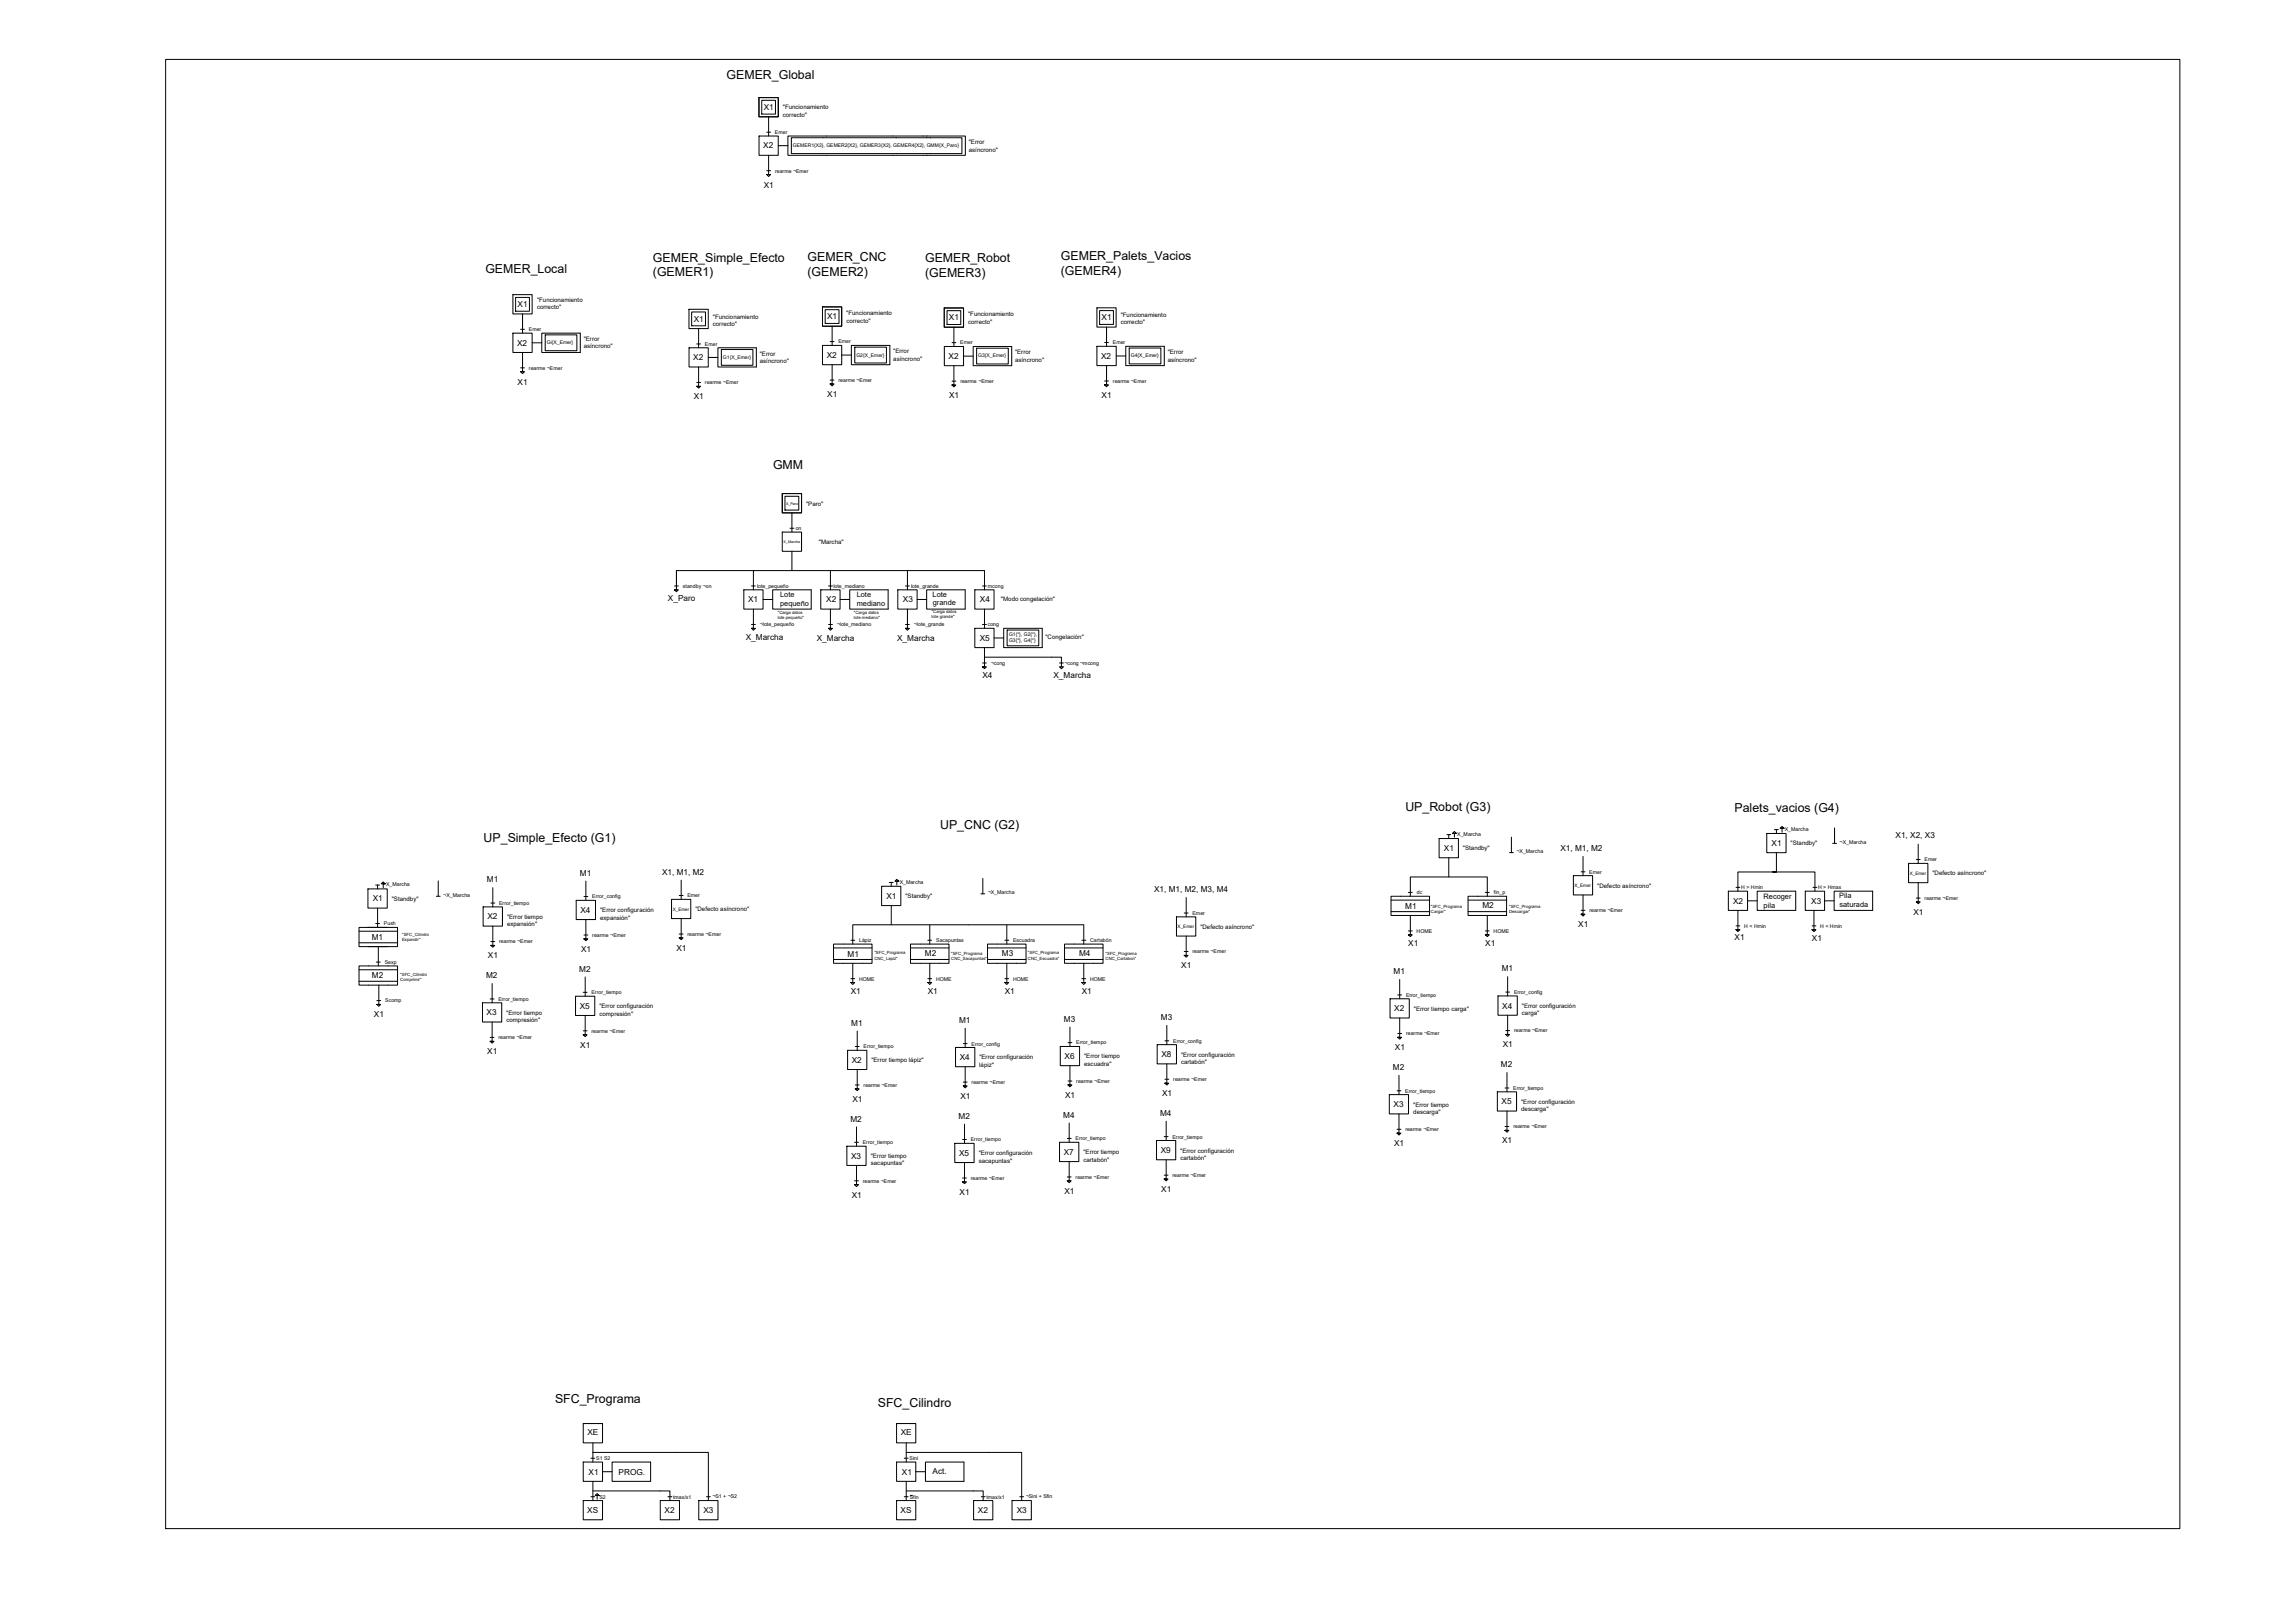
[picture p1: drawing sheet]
<svg xmlns="http://www.w3.org/2000/svg" width="594mm" height="420mm" viewBox="0 0 594 420" stroke-linecap="round" stroke-linejoin="round" font-family="sans-serif">
<defs><g id="words">
<g font-size="3.2">
<text x="188.1" y="20.5">GEMER_Global</text>
<text x="125.6" y="70.8">GEMER_Local</text>
<text x="169" y="71.6">(GEMER1)</text>
<text x="169" y="67.7">GEMER_Simple_Efecto</text>
<text x="209" y="71.4">(GEMER2)</text>
<text x="209.1" y="67.5">GEMER_CNC</text>
<text x="239.5" y="71.6">(GEMER3)</text>
<text x="239.5" y="67.7">GEMER_Robot</text>
<text x="274.6" y="71.2">(GEMER4)</text>
<text x="274.6" y="67.3">GEMER_Palets_Vacios</text>
<text x="200.1" y="121.4">GMM</text>
<text x="363.8" y="209.9">UP_Robot (G3)</text>
<text x="243.4" y="214.6">UP_CNC (G2)</text>
<text x="449" y="210.2">Palets_vacios (G4)</text>
<text x="125.2" y="217.9">UP_Simple_Efecto (G1)</text>
<text x="143.7" y="363.1">SFC_Programa</text>
<text x="227.2" y="364.2">SFC_Cilindro</text>
</g>
<g font-size="2.1">
<text x="197.7" y="28.5">X1</text>
<text x="197.6" y="38.4">X2</text>
<text x="197.7" y="48.6">X1</text>
<text x="134" y="79.5">X1</text>
<text x="179.6" y="83.3">X1</text>
<text x="214.1" y="82.7">X1</text>
<text x="245.7" y="82.9">X1</text>
<text x="285.2" y="82.9">X1</text>
<text x="133.9" y="89.5">X2</text>
<text x="179.5" y="93.3">X2</text>
<text x="214" y="92.6">X2</text>
<text x="245.5" y="92.9">X2</text>
<text x="285" y="92.9">X2</text>
<text x="134" y="99.6">X1</text>
<text x="179.6" y="103.4">X1</text>
<text x="214.1" y="102.8">X1</text>
<text x="245.7" y="103">X1</text>
<text x="285.2" y="103">X1</text>
<text x="172.9" y="155.7">X_Paro</text>
<text x="193.6" y="155.8">X1</text>
<text x="213.9" y="155.9">X2</text>
<text x="233.7" y="155.9">X3</text>
<text x="253.7" y="156">X4</text>
<text x="193.1" y="165.6">X_Marcha</text>
<text x="211.4" y="165.8">X_Marcha</text>
<text x="232.2" y="165.8">X_Marcha</text>
<text x="253.6" y="165.8">X5</text>
<text x="254.3" y="175.5">X4</text>
<text x="272.7" y="175.5">X_Marcha</text>
<text x="373.8" y="220.3">X1</text>
<text x="403.9" y="220.2">X1, M1, M2</text>
<text x="458.6" y="219">X1</text>
<text x="490.7" y="217">X1, X2, X3</text>
<text x="150.1" y="226.7">M1</text>
<text x="171.4" y="226.5">X1, M1, M2</text>
<text x="96.5" y="233.3">X1</text>
<text x="126" y="228.4">M1</text>
<text x="229.4" y="232.7">X1</text>
<text x="298.7" y="231">X1, M1, M2, M3, M4</text>
<text x="448.6" y="233.9">X2</text>
<text x="126.2" y="238">X2</text>
<text x="150.3" y="236.3">X4</text>
<text x="363.7" y="235.3">M1</text>
<text x="383.7" y="235.2">M2</text>
<text x="468.9" y="234.1">X3</text>
<text x="495.3" y="236.8">X1</text>
<text x="96.2" y="243.3">M1</text>
<text x="364.5" y="244.9">X1</text>
<text x="384.5" y="244.9">X1</text>
<text x="408.5" y="240">X1</text>
<text x="449" y="243.3">X1</text>
<text x="469" y="243.6">X1</text>
<text x="126.3" y="248.1">X1</text>
<text x="149.9" y="251.5">M2</text>
<text x="150.4" y="246.4">X1</text>
<text x="175.1" y="246.2">X1</text>
<text x="219.4" y="247.7">M1</text>
<text x="239.4" y="247.6">M2</text>
<text x="259.4" y="247.5">M3</text>
<text x="279.3" y="247.4">M4</text>
<text x="305.8" y="250.7">X1</text>
<text x="388.7" y="251.5">M1</text>
<text x="96.3" y="253.2">M2</text>
<text x="125.8" y="253.2">M2</text>
<text x="220.2" y="257.3">X1</text>
<text x="240.1" y="257.3">X1</text>
<text x="260.1" y="257.3">X1</text>
<text x="280" y="257.3">X1</text>
<text x="360.8" y="252.2">M1</text>
<text x="96.8" y="263.4">X1</text>
<text x="126" y="262.9">X3</text>
<text x="150.1" y="261.2">X5</text>
<text x="360.9" y="261.8">X2</text>
<text x="388.9" y="261.1">X4</text>
<text x="220.3" y="265.5">M1</text>
<text x="248.3" y="264.8">M1</text>
<text x="275.4" y="264.5">M3</text>
<text x="300.5" y="264.1">M3</text>
<text x="126.1" y="272.9">X1</text>
<text x="150.2" y="271.2">X1</text>
<text x="220.5" y="275.2">X2</text>
<text x="248.4" y="274.4">X4</text>
<text x="275.6" y="274.2">X6</text>
<text x="300.6" y="273.7">X8</text>
<text x="361.1" y="271.9">X1</text>
<text x="389" y="271.2">X1</text>
<text x="360.6" y="277">M2</text>
<text x="388.5" y="276.3">M2</text>
<text x="220.6" y="285.2">X1</text>
<text x="248.6" y="284.5">X1</text>
<text x="275.7" y="284.2">X1</text>
<text x="300.8" y="283.8">X1</text>
<text x="360.7" y="286.7">X3</text>
<text x="388.7" y="285.9">X5</text>
<text x="220.1" y="290.3">M2</text>
<text x="248.1" y="289.6">M2</text>
<text x="275.2" y="289.3">M4</text>
<text x="300.3" y="288.9">M4</text>
<text x="220.3" y="300">X3</text>
<text x="248.3" y="299.2">X5</text>
<text x="275.4" y="299">X7</text>
<text x="300.5" y="298.5">X9</text>
<text x="360.9" y="296.7">X1</text>
<text x="388.8" y="296">X1</text>
<text x="220.5" y="310.1">X1</text>
<text x="248.4" y="309.3">X1</text>
<text x="275.5" y="309.1">X1</text>
<text x="300.6" y="308.6">X1</text>
<text x="152.1" y="371.6">XE</text>
<text x="233.2" y="371.6">XE</text>
<text x="152.4" y="381.8">X1</text>
<text x="160.1" y="381.7">PROG.</text>
<text x="233.5" y="381.8">X1</text>
<text x="241.4" y="381.7">Act.</text>
<text x="152" y="391.7">XS</text>
<text x="172" y="391.7">X2</text>
<text x="182.1" y="391.7">X3</text>
<text x="233.1" y="391.7">XS</text>
<text x="253.1" y="391.7">X2</text>
<text x="263.2" y="391.7">X3</text>
</g>
<g font-size="1.9">
<text x="201.9" y="154.6">Lote</text>
<text x="221.8" y="154.5">Lote</text>
<text x="241.4" y="154.4">Lote</text>
<text x="202" y="156.9">pequeño</text>
<text x="221.8" y="156.8">mediano</text>
<text x="241.5" y="156.7">grande</text>
<text x="456.5" y="232.7">Recoger</text>
<text x="476.1" y="232.6">Pila</text>
<text x="456.5" y="234.9">pila</text>
<text x="476.2" y="234.9">saturada</text>
</g>
<g font-size="1.6">
<text x="202.6" y="28.3">&quot;Funcionamiento</text>
<text x="202.6" y="30.2">correcto&quot;</text>
<text x="250.8" y="37.4">&quot;Error</text>
<text x="250.8" y="39.3">asíncrono&quot;</text>
<text x="139" y="78.1">&quot;Funcionamiento</text>
<text x="139" y="80">correcto&quot;</text>
<text x="184.5" y="82.5">&quot;Funcionamiento</text>
<text x="219.1" y="81.7">&quot;Funcionamiento</text>
<text x="219.1" y="83.6">correcto&quot;</text>
<text x="250.6" y="81.9">&quot;Funcionamiento</text>
<text x="250.6" y="83.8">correcto&quot;</text>
<text x="290.1" y="82">&quot;Funcionamiento</text>
<text x="290.1" y="83.9">correcto&quot;</text>
<text x="151.1" y="88.3">&quot;Error</text>
<text x="184.5" y="84.4">correcto&quot;</text>
<text x="151.1" y="90.2">asíncrono&quot;</text>
<text x="196.7" y="92.1">&quot;Error</text>
<text x="196.7" y="94">asíncrono&quot;</text>
<text x="231.2" y="91.5">&quot;Error</text>
<text x="231.2" y="93.4">asíncrono&quot;</text>
<text x="262.8" y="91.7">&quot;Error</text>
<text x="262.8" y="93.6">asíncrono&quot;</text>
<text x="302.3" y="91.7">&quot;Error</text>
<text x="302.3" y="93.6">asíncrono&quot;</text>
<text x="208.7" y="130.9">&quot;Paro&quot;</text>
<text x="212" y="140.7">&quot;Marcha&quot;</text>
<text x="259.1" y="155.7">&quot;Modo congelación&quot;</text>
<text x="270.6" y="165.5">&quot;Congelación&quot;</text>
<text x="378.7" y="220.2">&quot;Standby&quot;</text>
<text x="463.5" y="218.9">&quot;Standby&quot;</text>
<text x="500.2" y="226.6">&quot;Defecto asíncrono&quot;</text>
<text x="101.4" y="233.2">&quot;Standby&quot;</text>
<text x="234.4" y="232.6">&quot;Standby&quot;</text>
<text x="413.5" y="229.8">&quot;Defecto asíncrono&quot;</text>
<text x="131.2" y="237.9">&quot;Error tiempo</text>
<text x="131.3" y="239.8">expansión&quot;</text>
<text x="155.3" y="236.2">&quot;Error configuración</text>
<text x="155.4" y="238.1">expansión&quot;</text>
<text x="180" y="235.9">&quot;Defecto asíncrono&quot;</text>
<text x="310.7" y="240.5">&quot;Defecto asíncrono&quot;</text>
<text x="131.1" y="262.7">&quot;Error tiempo</text>
<text x="155.1" y="261">&quot;Error configuración</text>
<text x="155.2" y="262.9">compresión&quot;</text>
<text x="366" y="261.7">&quot;Error tiempo carga&quot;</text>
<text x="393.9" y="260.9">&quot;Error configuración</text>
<text x="393.9" y="262.8">carga&quot;</text>
<text x="131.1" y="264.6">compresión&quot;</text>
<text x="225.6" y="275">&quot;Error tiempo lápiz&quot;</text>
<text x="253.5" y="274.3">&quot;Error configuración</text>
<text x="280.6" y="274">&quot;Error tiempo</text>
<text x="280.6" y="275.9">escuadra&quot;</text>
<text x="305.7" y="273.5">&quot;Error configuración</text>
<text x="305.7" y="275.4">cartabón&quot;</text>
<text x="253.5" y="276.2">lápiz&quot;</text>
<text x="365.8" y="286.5">&quot;Error tiempo</text>
<text x="393.8" y="285.8">&quot;Error configuración</text>
<text x="393.8" y="287.6">descarga&quot;</text>
<text x="365.8" y="288.4">descarga&quot;</text>
<text x="225.4" y="299.8">&quot;Error tiempo</text>
<text x="253.3" y="299.1">&quot;Error configuración</text>
<text x="280.5" y="298.8">&quot;Error tiempo</text>
<text x="305.5" y="298.4">&quot;Error configuración</text>
<text x="225.4" y="301.7">sacapuntas&quot;</text>
<text x="253.4" y="301">sacapuntas&quot;</text>
<text x="280.5" y="300.7">cartabón&quot;</text>
<text x="305.6" y="300.3">cartabón&quot;</text>
</g>
<g font-size="1.4">
<text x="200.6" y="34.7">Emer</text>
<text x="200.6" y="44.7">rearme ¬Emer</text>
<text x="136.9" y="85.7">Emer</text>
<text x="182.5" y="89.5">Emer</text>
<text x="217" y="88.9">Emer</text>
<text x="248.6" y="89.2">Emer</text>
<text x="288.1" y="89.1">Emer</text>
<text x="136.9" y="95.7">rearme ¬Emer</text>
<text x="182.5" y="99.5">rearme ¬Emer</text>
<text x="217.1" y="98.9">rearme ¬Emer</text>
<text x="248.6" y="99.1">rearme ¬Emer</text>
<text x="288.1" y="99.1">rearme ¬Emer</text>
<text x="206" y="137.2">on</text>
<text x="176.8" y="152.2">standby ¬on</text>
<text x="196" y="152.2">lote_pequeño</text>
<text x="215.7" y="152.1">lote_mediano</text>
<text x="235.8" y="152.1">lote_grande</text>
<text x="255.7" y="152.1">mcong</text>
<text x="196.7" y="162.2">¬lote_pequeño</text>
<text x="216.6" y="162.2">¬lote_mediano</text>
<text x="236.6" y="162.2">¬lote_grande</text>
<text x="255.7" y="162.1">cong</text>
<text x="256.5" y="172.1">¬cong</text>
<text x="275.5" y="172.1">¬cong ¬mcong</text>
<text x="462" y="215.1">X_Marcha</text>
<text x="377.2" y="216.4">X_Marcha</text>
<text x="392.5" y="220.9">¬X_Marcha</text>
<text x="476.2" y="218.5">¬X_Marcha</text>
<text x="411.4" y="226.2">Emer</text>
<text x="498.2" y="223">Emer</text>
<text x="99.9" y="229.5">X_Marcha</text>
<text x="114.8" y="232.2">¬X_Marcha</text>
<text x="153.3" y="232.6">Error_config</text>
<text x="178" y="232.3">Emer</text>
<text x="232.9" y="228.8">X_Marcha</text>
<text x="255.7" y="231.6">¬X_Marcha</text>
<text x="366.8" y="231.5">dc</text>
<text x="386.7" y="231.5">fin_p</text>
<text x="450.7" y="230.2">H &gt; Hmin</text>
<text x="470.6" y="230.1">H &gt; Hmax</text>
<text x="498.2" y="233">rearme ¬Emer</text>
<text x="99.4" y="239.6">Push</text>
<text x="129.2" y="234.3">Error_tiempo</text>
<text x="308.7" y="236.8">Emer</text>
<text x="411.4" y="236.1">rearme ¬Emer</text>
<text x="129.2" y="244.2">rearme ¬Emer</text>
<text x="153.3" y="242.5">rearme ¬Emer</text>
<text x="178" y="242.3">rearme ¬Emer</text>
<text x="222.4" y="243.9">Lápiz</text>
<text x="242.4" y="243.9">Sacapuntas</text>
<text x="262.2" y="243.9">Escuadra</text>
<text x="282.2" y="243.9">Cartabón</text>
<text x="366.7" y="241.5">HOME</text>
<text x="386.6" y="241.5">HOME</text>
<text x="451.5" y="240.1">H &lt; Hmin</text>
<text x="471.2" y="240.1">H &lt; Hmin</text>
<text x="99.6" y="249.5">Sexp</text>
<text x="308.7" y="246.8">rearme ¬Emer</text>
<text x="153.1" y="257.4">Error_tiempo</text>
<text x="222.4" y="253.9">HOME</text>
<text x="242.3" y="253.9">HOME</text>
<text x="262.2" y="253.9">HOME</text>
<text x="282.2" y="253.9">HOME</text>
<text x="391.9" y="257.3">Error_config</text>
<text x="99.7" y="259.5">Scomp</text>
<text x="129" y="259.1">Error_tiempo</text>
<text x="364" y="258">Error_tiempo</text>
<text x="129" y="269">rearme ¬Emer</text>
<text x="153.1" y="267.3">rearme ¬Emer</text>
<text x="303.7" y="269.9">Error_config</text>
<text x="364" y="268">rearme ¬Emer</text>
<text x="391.9" y="267.3">rearme ¬Emer</text>
<text x="223.5" y="271.4">Error_tiempo</text>
<text x="251.5" y="270.7">Error_config</text>
<text x="278.6" y="270.4">Error_tiempo</text>
<text x="223.6" y="281.3">rearme ¬Emer</text>
<text x="251.5" y="280.6">rearme ¬Emer</text>
<text x="278.6" y="280.3">rearme ¬Emer</text>
<text x="303.7" y="279.9">rearme ¬Emer</text>
<text x="363.8" y="282.9">Error_tiempo</text>
<text x="391.7" y="282.1">Error_tiempo</text>
<text x="363.8" y="292.8">rearme ¬Emer</text>
<text x="391.7" y="292.1">rearme ¬Emer</text>
<text x="223.3" y="296.2">Error_tiempo</text>
<text x="251.3" y="295.5">Error_tiempo</text>
<text x="278.4" y="295.2">Error_tiempo</text>
<text x="303.5" y="294.7">Error_tiempo</text>
<text x="251.3" y="305.4">rearme ¬Emer</text>
<text x="278.4" y="305.2">rearme ¬Emer</text>
<text x="303.5" y="304.7">rearme ¬Emer</text>
<text x="223.4" y="306.2">rearme ¬Emer</text>
<text x="154.4" y="378">S1 S2</text>
<text x="235.5" y="378">Sini</text>
<text x="155.1" y="388">S2</text>
<text x="174.2" y="388">tmax/x1</text>
<text x="184.4" y="387.9">¬S1 + ¬S2</text>
<text x="235.5" y="388">Sfin</text>
<text x="255.3" y="388">tmax/x1</text>
<text x="265.5" y="387.9">¬Sini + Sfin</text>
</g>
<g font-size="1.3">
<text x="205.3" y="38.1">GEMER1{X2}, GEMER2{X2}, GEMER3{X2}, GEMER4{X2}, GMM{X_Paro}</text>
<text x="141.6" y="89.1">Gi{X_Emer}</text>
<text x="187.1" y="92.9">G1{X_Emer}</text>
<text x="221.7" y="92.4">G2{X_Emer}</text>
<text x="253.2" y="92.4">G3{X_Emer}</text>
<text x="292.7" y="92.5">G4{X_Emer}</text>
<text x="261.2" y="164.5">G1{*}, G2{*},</text>
<text x="261.2" y="166.1">G3{*}, G4{*}</text>
</g>
<g font-size="1.2">
<text x="494.3" y="226.5">X_Emer</text>
<text x="407.6" y="229.7">X_Emer</text>
<text x="174.1" y="235.8">X_Emer</text>
<text x="304.8" y="240.4">X_Emer</text>
</g>
<g font-size="1.1">
<text x="201.3" y="160.3">lote pequeño&quot;</text>
<text x="201.4" y="159">&quot;Carga datos</text>
<text x="221" y="160.2">lote mediano&quot;</text>
<text x="221.1" y="158.9">&quot;Carga datos</text>
<text x="241.2" y="160.1">lote grande&quot;</text>
<text x="241.2" y="158.8">&quot;Carga datos</text>
<text x="370.4" y="234.9">&quot;SFC_Programa</text>
<text x="370.4" y="236.3">Cargar&quot;</text>
<text x="390.6" y="236.3">Descargar&quot;</text>
<text x="390.7" y="235">&quot;SFC_Programa</text>
<text x="104.1" y="243.6">Expandir&quot;</text>
<text x="104.1" y="242.3">&quot;SFC_Cilindro</text>
<text x="226.3" y="247.1">&quot;SFC_Programa</text>
<text x="226.3" y="248.4">CNC_Lapiz&quot;</text>
<text x="246.2" y="247.1">&quot;SFC_Programa</text>
<text x="246.2" y="248.4">CNC_Sacapuntas&quot;</text>
<text x="266.1" y="247.1">&quot;SFC_Programa</text>
<text x="266.1" y="248.4">CNC_Escuadra&quot;</text>
<text x="286.2" y="247.2">&quot;SFC_Programa</text>
<text x="286.2" y="248.5">CNC_Cartabon&quot;</text>
<text x="103.6" y="252.7">&quot;SFC_Cilindro</text>
<text x="103.6" y="254">Comprimir&quot;</text>
</g>
<g font-size=".9">
<text x="203.5" y="130.7">X_Paro</text>
<text x="202.9" y="140.7">X_Marcha</text>
</g>
</g></defs>
<!-- layer: 0 -->
<g fill="none" stroke="#000" stroke-width=".26">
<path d="M42.9 15.4h521.4v380.3h-521.4zM196.5 25.3h5v4.9h-5zM196.5 35.2h5v5h-5zM197.2 26h3.5v3.5h-3.5zM198.5 34.2h1M199 30.2v5M201.5 37.7h2.5M204 35.2h45.9v5h-45.9zM204.8 35.7h44.2v4.1h-44.2zM198.5 44.2h1M199 40.2v5h-.5h1l-.5 .5-.5-.5M132.8 76.3h4.9v5h-4.9z"/>
<path d="M133.5 77h3.5v3.6h-3.5zM212.9 79.5h5v4.9h-5zM244.4 79.7h5v5h-5zM283.9 79.7h5v5h-5zM132.8 86.2h4.9v5h-4.9zM134.8 85.3h1M134.8 95.2h1M135.3 91.2v5h-.5h1l-.5 .5-.5-.5M135.3 81.3v4.9M137.7 88.7h2.5M140.2 86.2h10v5h-10zM141.1 86.7h8.2v4.1h-8.2z"/>
<path d="M178.3 80.1h5v5h-5zM178.4 90h4.9v5h-4.9zM179 80.8h3.6v3.5h-3.6zM180.4 89h.9M180.4 99h.9M180.8 95v5h-.4h.9l-.5 .5-.4-.5M180.8 85.1v4.9M183.3 92.5h2.5M185.8 90h10v5h-10zM186.7 90.5h8.2v4.1h-8.2zM212.9 89.4h5v5h-5zM213.6 80.2h3.6v3.5h-3.6z"/>
<path d="M214.9 88.4h1M214.9 98.4h1M215.4 94.4v5h-.5h1l-.5 .5-.5-.5M215.4 84.4v5M217.9 91.9h2.5M220.4 89.4h9.9v5h-9.9zM221.3 89.9h8.2v4.1h-8.2zM244.4 89.7h5v5h-5zM245.1 80.4h3.6v3.6h-3.6zM246.4 88.7h1M246.4 98.7h1M246.9 94.7v5h-.5h1l-.5 .5-.5-.5"/>
<path d="M246.9 84.7v5M249.4 92.2h2.5M251.9 89.7h10v5h-10zM252.8 90.1h8.2v4.1h-8.2zM283.9 89.7h5v5h-5zM284.6 80.4h3.6v3.6h-3.6zM285.9 88.7h1M285.9 98.6h1M286.4 94.7v4.9h-.5h1l-.5 .5-.5-.5M286.4 84.7v5M288.9 92.2h2.5M291.4 89.7h10v5h-10z"/>
<path d="M292.3 90.1h8.2v4.1h-8.2zM202.5 137.7h5v5h-5zM202.5 127.8h5v5h-5zM203.2 128.5h3.6v3.6h-3.6zM204.5 136.8h1M205 132.8v4.9M174.6 152.7l.5 .5 .5-.5h-1h.5M174.6 151.7h1M175.1 147.7v5v-5h19.9M192.5 152.7h5v5h-5zM194.5 151.7h1M195 152.7v-5h59.8v5"/>
<path d="M195 157.7v5h-.5h1l-.5 .5-.5-.5M197.5 155.2h2.5M200 152.7h10v5h-10zM205 142.7v5M212.5 152.7h5v5h-5zM214.5 151.7h1M215 157.7v5h-.5h1l-.5 .5-.5-.5M215 147.7v5M217.5 155.2h2.5M220 152.7h9.9v5h-9.9zM232.4 152.7h5v5h-5zM234.4 151.7h1"/>
<path d="M234.9 157.7v5h-.5h1l-.5 .5-.5-.5M234.9 147.7v5M237.4 155.2h2.5M239.9 152.7h9.9v5h-9.9zM252.3 152.7h5v5h-5zM254.3 151.7h1M254.8 157.7v5M194.5 161.7h1M214.5 161.7h1M234.4 161.7h1M252.3 162.7h5v5h-5zM254.3 161.7h1"/>
<path d="M254.3 171.6h1M254.8 167.7v4.9h-.5h1l-.5 .5-.5-.5M254.8 170.1h20v2.5M257.3 165.2h2.5M259.8 162.7h10v5h-10zM260.7 163.1h8.2v4.1h-8.2zM274.3 172.6h1l-.5 .5zM274.3 171.6h1M372.5 217.1h5v5h-5zM374.5 216.1h1M375 216.1v1M377 215.7l-.5-.4-.5 .4h1h-.5v1"/>
<path d="M391.2 216.7v4M457.3 215.8h5v4.9h-5zM459.3 214.8h1M459.8 214.8v1M461.8 214.4l-.5-.5-.5 .5h1h-.5v1M474.4 218.3h1M474.9 214.3v4M496.5 218.5v5M95.2 230.1h5v5h-5zM97.3 229.1h.9M97.3 239.1h.9M97.7 229.1v1"/>
<path d="M97.7 235.1v5M99.7 228.8l-.5-.5-.5 .5h1h-.5v1M112.9 232h1M113.4 228v4M125.1 234.8h5v4.9h-5zM127.1 233.8h1M127.6 239.7v5h-.5h1l-.5 .5-.5-.5M127.6 229.8v5M149.2 233.1h4.9v5h-4.9zM151.2 232.1h1M151.7 238.1v4.9h-.5h1l-.5 .5-.5-.5M151.7 228.1v5"/>
<path d="M173.8 232.8h5v5h-5zM175.8 231.8h1M176.3 237.8v5h-.5h1l-.5 .5-.5-.5M176.3 227.9v4.9M228.2 229.4h5v5h-5zM230.2 228.4h1M230.7 228.4v1M230.7 234.4v5M232.7 228.1l-.6-.5-.4 .5h1h-.6v1M240.7 239.4v5M253.9 231.4h1M254.4 227.4v4"/>
<path d="M260.6 239.4v5M304.5 237.4h5v4.9h-5zM306.5 236.4h1M307.1 232.4v5M360.1 232h9.9v5h-9.9zM360.1 233h9.9M360.1 236h9.9M364.6 231h1M365.1 232v-5h19.9v5M365.1 237v5h-.5h1l-.5 .5-.5-.5M375 222.1v4.9M380 232h10v5h-10z"/>
<path d="M380 233h10M380 236h10M384.5 231h1M385 237v5h-.5h1l-.5 .5-.5-.5M390.8 220.7h.9M407.3 226.7h5v5h-5zM409.3 235.7h1M409.3 225.7h1M409.8 231.7v5h-.5h1l-.5 .5-.5-.5M409.8 221.7v5M447.4 230.7h5v5h-5zM449.4 229.7h1"/>
<path d="M449.4 239.7h1M449.9 235.7v5h-.5h1l-.5 .5-.5-.5M452.4 233.2h2.5M454.9 230.7h9.9v5h-9.9zM458.8 225.7h1h-9.9v5M459.8 220.7v5h10v5M467.3 230.7h5v5h-5zM469.1 239.7h1M469.3 229.7h1M469.6 235.7v5h-.5h1l-.5 .5-.5-.5M472.3 233.2h2.5M474.8 230.7h10v5h-10z"/>
<path d="M494 223.5h5v5h-5zM496.1 232.5h.9M496.1 222.5h.9M496.5 228.5v5h-.4h.9l-.5 .5-.4-.5M92.9 250.1h10v4.9h-10zM92.9 251.1h10M92.9 254h10M92.9 241.1h10M92.9 244.1h10M95.3 245.1h7.6v-5h-10v5h2.5M95.3 240.1h4.9M97.4 249.1h1"/>
<path d="M97.6 259h.9M97.9 245.1v5M98.1 255v5h-.5h.9l-.4 .5-.5-.5M124.9 259.6h5v5h-5zM126.9 258.6h1M127.1 243.7h1M127.4 254.6v5M149 257.9h5v5h-5zM151 256.9h1M151.2 242.1h1M151.5 252.9v5M175.8 241.8h1"/>
<path d="M215.8 244.4h9.9v5h-9.9zM215.8 245.4h9.9M215.8 248.4h9.9M220.3 253.4h.9M220.3 243.4h.9M220.7 244.4v-5h59.8v5M220.7 249.4v5h-.4h.9l-.5 .5-.4-.5M235.7 244.4h10v5h-10zM235.7 245.4h10M235.7 248.4h10M240.2 253.4h1M240.2 243.4h1"/>
<path d="M240.7 249.4v5h-.5h1l-.5 .5-.5-.5M255.6 244.4h10v5h-10zM255.6 245.4h10M255.6 248.4h10M260.1 253.4h1M260.1 243.4h1M260.6 249.4v5h-.5h1l-.5 .5-.5-.5M275.6 244.4h9.9v5h-9.9zM275.6 245.4h9.9M275.6 248.4h9.9M280 253.4h1M280 243.4h1"/>
<path d="M280.5 249.4v5h-.5h1l-.5 .5-.5-.5M306.5 246.3h1M307.1 242.3v5h-.6h1l-.4 .5-.6-.5M359.8 258.6h5v4.9h-5zM361.8 257.6h1M362.3 253.6v5M364.6 241h1M384.5 241h1M387.8 257.8h5v5h-5zM389.8 256.8h1M390.3 252.8v5M126.9 268.6h1"/>
<path d="M127.4 264.6v5h-.5h1l-.5 .5-.5-.5M151 266.9h1M151.5 262.9v5h-.5h1l-.5 .5-.5-.5M219.4 271.9h5v5h-5zM221.4 270.9h1M221.9 276.9v5h-.5h1l-.5 .5-.5-.5M221.9 266.9v5M247.3 271.2h5v5h-5zM249.4 270.2h1M249.8 276.2v4.9h-.4h1l-.6 .5-.4-.5M249.8 266.2v5M274.5 270.9h5v5h-5z"/>
<path d="M276.5 279.9h1M276.5 269.9h1M277 275.9v5h-.5h1l-.5 .5-.5-.5M277 265.9v5M299.5 270.4h5v5h-5zM301.6 279.4h.9M301.6 269.4h.9M302 275.4v5h-.4h.9l-.5 .5-.4-.5M302 265.4v5M361.8 267.5h1M362.1 278.4v5M362.3 263.5v5h-.5h1l-.5 .5-.5-.5"/>
<path d="M389.8 266.8h1M390.1 277.7v5M390.3 262.8v5h-.5h1l-.5 .5-.5-.5M219.2 296.7h5v5h-5zM221.2 295.7h1M221.4 280.9h1M221.7 291.7v5M247.2 296h5v5h-5zM249.2 295h1M249.4 280.1h1M249.7 291v5M274.3 295.7h5v5h-5z"/>
<path d="M276.3 294.7h1M276.8 290.7v5M299.4 295.2h4.9v5h-4.9zM301.4 294.3h1M301.9 290.3v4.9M359.6 283.4h5v5h-5zM361.6 292.3h1M361.6 282.4h1M362.1 288.4v4.9h-.5h1l-.5 .5-.5-.5M387.6 282.7h5v4.9h-5zM389.6 291.6h1M389.6 281.7h1"/>
<path d="M390.1 287.6v5h-.5h1l-.5 .5-.5-.5M221.2 305.7h1M221.7 301.7v5h-.5h1l-.5 .5-.5-.5M249.2 305h1M249.7 301v5h-.5h1l-.5 .4-.5-.4M276.3 304.7h1M276.8 300.7v5h-.5h1l-.5 .5-.5-.5M301.4 304.2h1M301.9 300.2v5h-.5h1l-.5 .5-.5-.5M151 368.5h5v5h-5zM151 378.5h5v5h-5zM153 377.5h1"/>
<path d="M153.5 376h29.9v12.5M153.5 373.5v5M158.4 378.5h10v5h-10zM232.1 368.5h5v5h-5zM232.1 378.5h5v5h-5zM234.1 377.5h1M234.6 376h29.9v12.5M234.6 373.5v5M239.6 378.5h9.9v5h-9.9zM151 388.5h5v4.9h-5zM153 387.5h1M153.5 386h19.9v2.5"/>
<path d="M153.5 383.5v5M155.1 387.1l-.5-.5-.5 .5h1h-.5v1M156 381h2.4M170.9 388.5h5v4.9h-5zM172.9 387.5h1M180.9 388.5h5v4.9h-5zM182.9 387.5h1M232.1 388.5h5v4.9h-5zM234.1 387.5h1M234.6 386h19.9v2.5M234.6 383.5v5M235.7 387.1h.5"/>
<path d="M237.1 381h2.5M252 388.5h5v4.9h-5zM254 387.5h1M262 388.5h5v4.9h-5zM264 387.5h1"/>
</g>
<use href="#words"/>
</svg>
